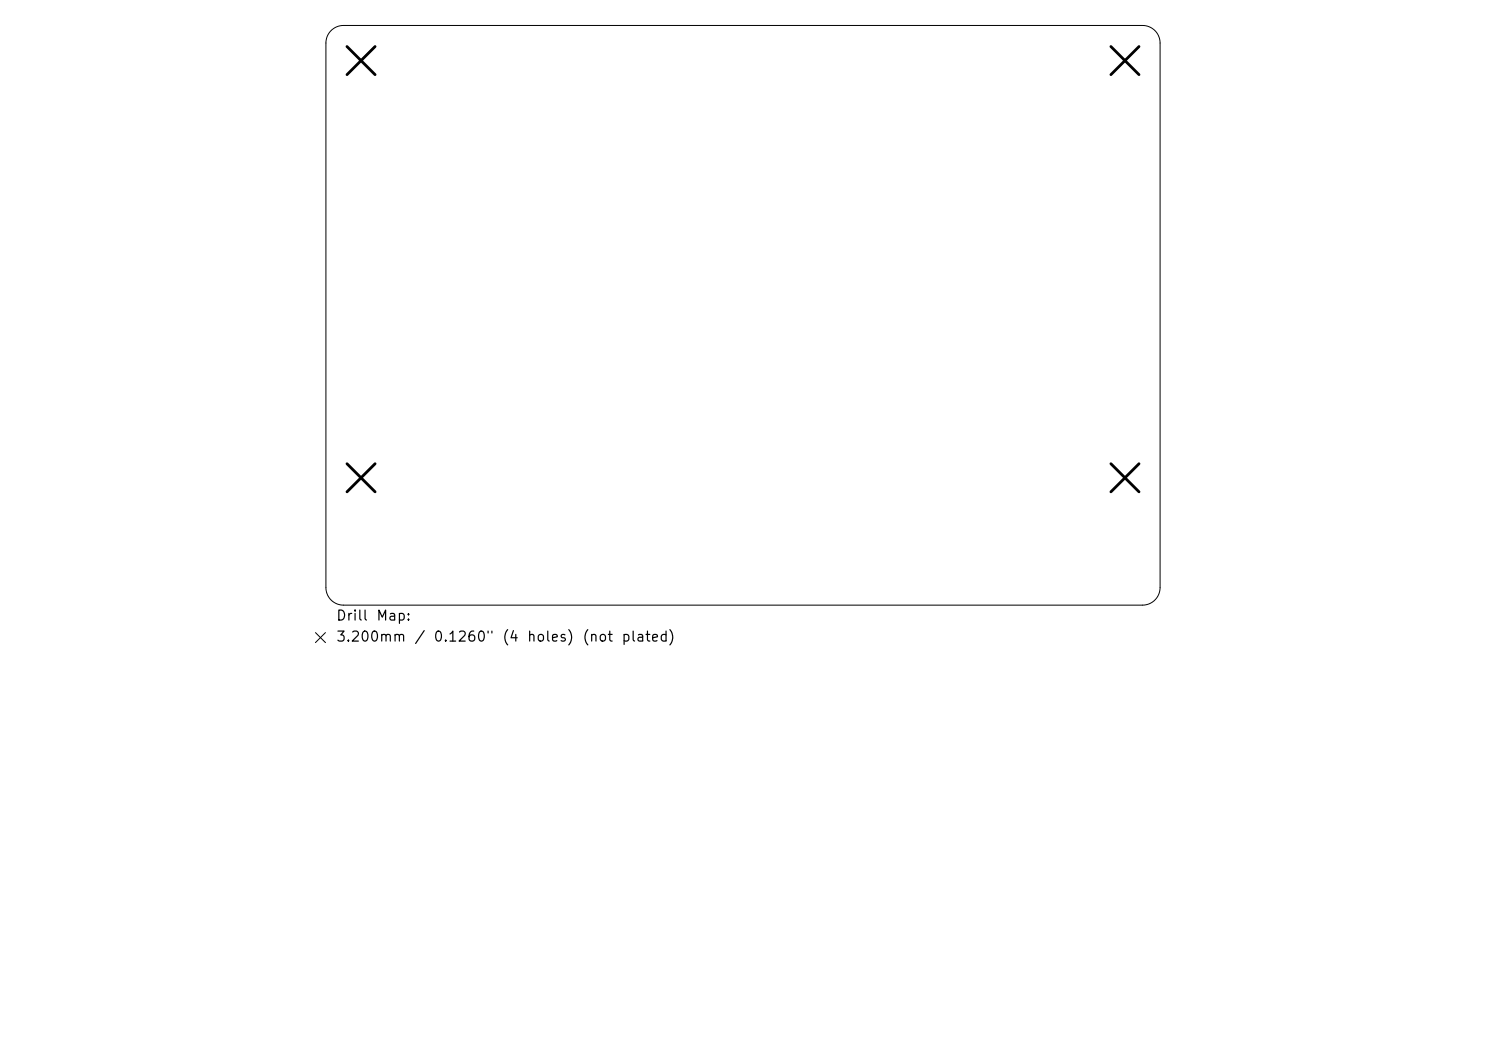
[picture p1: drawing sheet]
<svg xmlns="http://www.w3.org/2000/svg" width="297mm" height="210mm" viewBox="0 0 297 210" stroke-linecap="round" stroke-linejoin="round" font-family="sans-serif">
<defs><g id="words">
<g font-size="2">
<text x="67.1" y="124.5">Drill</text>
<text x="75.1" y="124.5">Map:</text>
<text x="67.1" y="128.7">3.200mm</text>
<text x="82.7" y="128.7">/</text>
<text x="86.5" y="128.7">0.1260&quot;</text>
<text x="100.2" y="128.7">(4</text>
<text x="105.2" y="128.7">holes)</text>
<text x="116.2" y="128.7">(not</text>
<text x="124.1" y="128.7">plated)</text>
</g>
</g></defs>
<path d="M66.2 6.1a3.5 3.5 0 0 1 2.4-1h159.8a3.5 3.5 0 0 1 3.5 3.5v108.8a3.5 3.5 0 0 1-3.5 3.5h-159.8a3.5 3.5 0 0 1-3.5-3.5v-108.8a3.5 3.5 0 0 1 1.1-2.5zM63.1 126.4l2 2M65.1 126.4l-2 2" fill="none" stroke="#000" stroke-width=".2"/>
<path d="M69.4 9.3l5.6 5.6M75 9.3l-5.6 5.6M222 9.3l5.7 5.6M227.7 9.3l-5.7 5.6M69.4 92.7l5.6 5.6M75 92.7l-5.6 5.6M222 92.7l5.7 5.6M227.7 92.7l-5.7 5.6" fill="none" stroke="#000" stroke-width=".56"/>
<use href="#words"/>
</svg>
